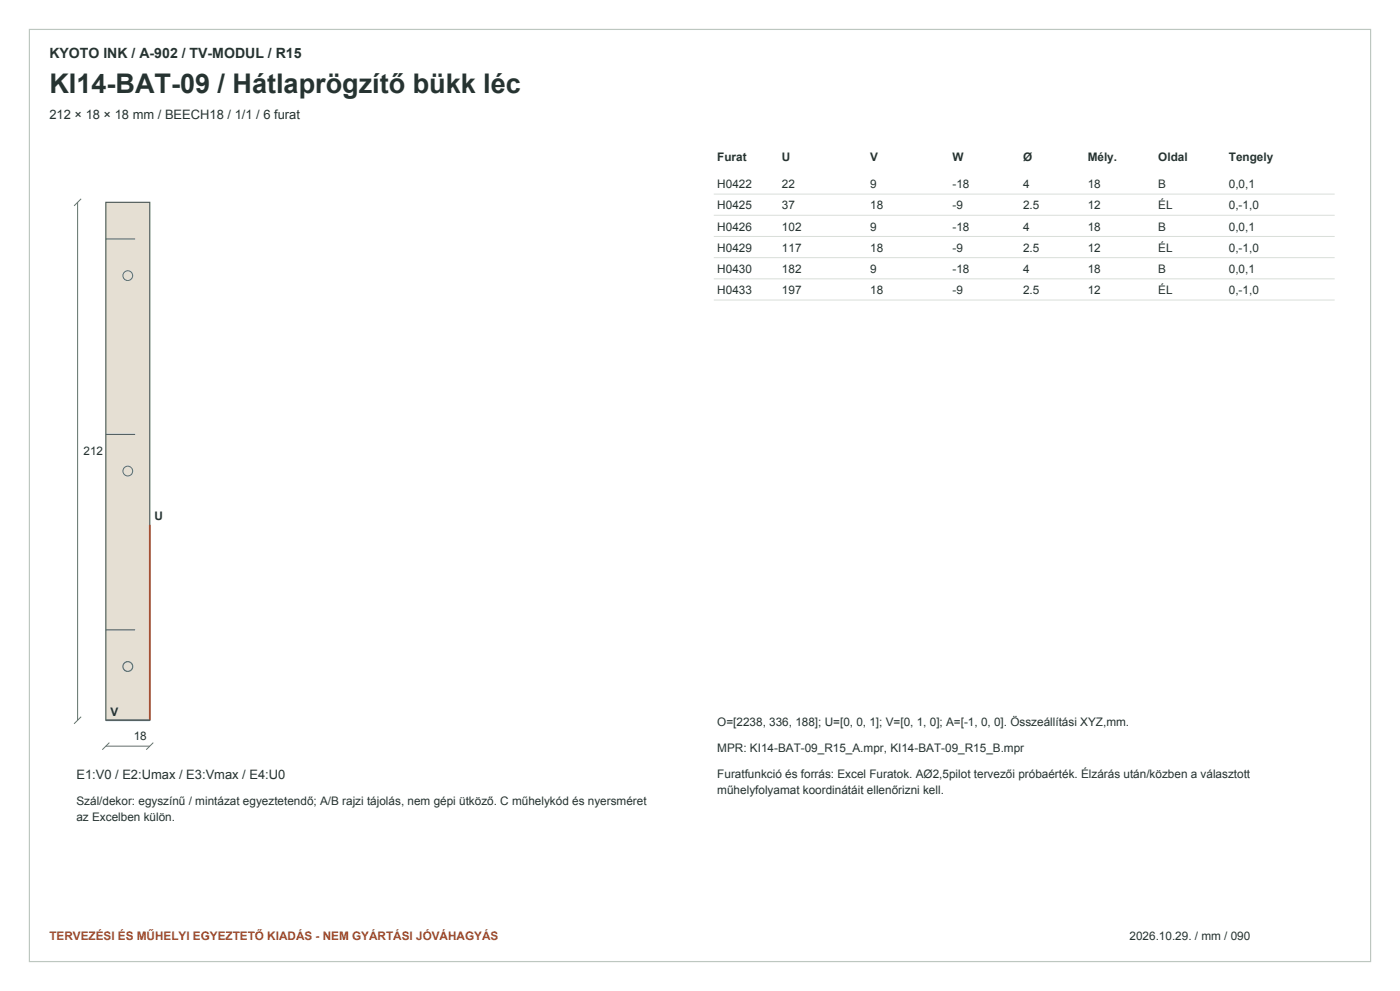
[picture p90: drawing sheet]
<svg xmlns="http://www.w3.org/2000/svg" width="420mm" height="297mm" viewBox="0 0 420 297" stroke-linecap="round" stroke-linejoin="round" font-family="sans-serif">
<defs><g id="words">
<text font-size="8.1" fill="#263331" x="14.8" y="27.9">KI14-BAT-09 / Hátlaprögzítő bükk léc</text>
<text font-size="4.2" fill="#263331" x="14.8" y="17.3">KYOTO INK / A-902 / TV-MODUL / R15</text>
<g font-size="3.9" fill="#263331">
<text x="14.8" y="35.6">212 × 18 × 18 mm / BEECH18 / 1/1 / 6 furat</text>
<text x="22.9" y="233.5">E1:V0 / E2:Umax / E3:Vmax / E4:U0</text>
</g>
<g font-size="3.5" fill="#263331">
<text x="215.2" y="48.3">Furat</text>
<text x="234.6" y="48.3">U</text>
<text x="261.1" y="48.3">V</text>
<text x="285.8" y="48.3">W</text>
<text x="306.9" y="48.3">Ø</text>
<text x="326.3" y="48.3">Mély.</text>
<text x="347.5" y="48.3">Oldal</text>
<text x="368.7" y="48.3">Tengely</text>
<text x="215.2" y="56.4">H0422</text>
<text x="234.6" y="56.4">22</text>
<text x="261.1" y="56.4">9</text>
<text x="285.8" y="56.4">-18</text>
<text x="306.9" y="56.4">4</text>
<text x="326.3" y="56.4">18</text>
<text x="347.5" y="56.4">B</text>
<text x="368.7" y="56.4">0,0,1</text>
<text x="215.2" y="62.8">H0425</text>
<text x="234.6" y="62.8">37</text>
<text x="261.1" y="62.8">18</text>
<text x="285.8" y="62.8">-9</text>
<text x="306.9" y="62.8">2.5</text>
<text x="326.3" y="62.8">12</text>
<text x="347.5" y="62.8">ÉL</text>
<text x="368.7" y="62.8">0,-1,0</text>
<text x="215.2" y="69.1">H0426</text>
<text x="234.6" y="69.1">102</text>
<text x="261.1" y="69.1">9</text>
<text x="285.8" y="69.1">-18</text>
<text x="306.9" y="69.1">4</text>
<text x="326.3" y="69.1">18</text>
<text x="347.5" y="69.1">B</text>
<text x="368.7" y="69.1">0,0,1</text>
<text x="215.2" y="75.5">H0429</text>
<text x="234.6" y="75.5">117</text>
<text x="261.1" y="75.5">18</text>
<text x="285.8" y="75.5">-9</text>
<text x="306.9" y="75.5">2.5</text>
<text x="326.3" y="75.5">12</text>
<text x="347.5" y="75.5">ÉL</text>
<text x="368.7" y="75.5">0,-1,0</text>
<text x="215.2" y="81.8">H0430</text>
<text x="234.6" y="81.8">182</text>
<text x="261.1" y="81.8">9</text>
<text x="285.8" y="81.8">-18</text>
<text x="306.9" y="81.8">4</text>
<text x="326.3" y="81.8">18</text>
<text x="347.5" y="81.8">B</text>
<text x="368.7" y="81.8">0,0,1</text>
<text x="215.2" y="88.2">H0433</text>
<text x="234.6" y="88.2">197</text>
<text x="261.1" y="88.2">18</text>
<text x="285.8" y="88.2">-9</text>
<text x="306.9" y="88.2">2.5</text>
<text x="326.3" y="88.2">12</text>
<text x="347.5" y="88.2">ÉL</text>
<text x="368.7" y="88.2">0,-1,0</text>
<text x="25" y="136.5">212</text>
<text x="46.3" y="155.9">U</text>
<text x="33.2" y="214.5">V</text>
<text x="40.1" y="221.9">18</text>
<text x="215.2" y="217.6">O=[2238, 336, 188]; U=[0, 0, 1]; V=[0, 1, 0]; A=[-1, 0, 0]. Összeállítási XYZ,mm.</text>
<text x="215.2" y="225.4">MPR: KI14-BAT-09_R15_A.mpr, KI14-BAT-09_R15_B.mpr</text>
<text x="215.2" y="233.1">Furatfunkció és forrás: Excel Furatok. AØ2,5pilot tervezői próbaérték. Élzárás után/közben a választott</text>
<text x="215.2" y="238.1">műhelyfolyamat koordinátáit ellenőrizni kell.</text>
<text x="22.9" y="241.3">Szál/dekor: egyszínű / mintázat egyeztetendő; A/B rajzi tájolás, nem gépi ütköző. C műhelykód és nyersméret</text>
<text x="22.9" y="246.2">az Excelben külön.</text>
<text x="338.9" y="281.8">2026.10.29. / mm / 090</text>
</g>
<text font-size="3.5" fill="#a0492b" x="14.8" y="281.8">TERVEZÉSI ÉS MŰHELYI EGYEZTETŐ KIADÁS - NEM GYÁRTÁSI JÓVÁHAGYÁS</text>
</g></defs>
<path d="M8.8 8.8h402.4v279.4h-402.4z" fill="none" stroke="#bdc7c0" stroke-width=".35"/>
<path d="M31.7 60.6h13.2v155.3h-13.2z" fill-rule="evenodd" fill="#e5dfd3" stroke="#4e6057" stroke-width=".35"/>
<circle cx="38.3" cy="199.8" r="1.46" fill="none" stroke="#316ca1" stroke-width=".35"/>
<path d="M31.7 71.6h8.8M31.7 130.2h8.8M31.7 188.8h8.8" fill="none" stroke="#2f8755" stroke-width=".3"/>
<g fill="none" stroke="#316ca1" stroke-width=".3">
<circle cx="38.3" cy="82.6" r="1.46"/>
<circle cx="38.3" cy="141.2" r="1.46"/>
</g>
<path d="M24.3 59.6l-2.1 2.1M23.3 60.6v155.3M24.3 214.8l-2.1 2.1M31.7 223.6h13.2M32.8 222.6l-2.1 2.1M46 222.6l-2.1 2.1" fill="none" stroke="#61736b" stroke-width=".3"/>
<path d="M44.9 157.3v58.6" fill="none" stroke="#9f492e" stroke-width=".49"/>
<path d="M31.7 215.9h13.2" fill="none" stroke="#2d6896" stroke-width=".49"/>
<path d="M214.1 58.2h186.3M214.1 64.5h186.3M214.1 70.9h186.3M214.1 77.2h186.3M214.1 83.6h186.3M214.1 89.9h186.3" fill="none" stroke="#d9dfd9" stroke-width=".3"/>
<use href="#words"/>
</svg>
